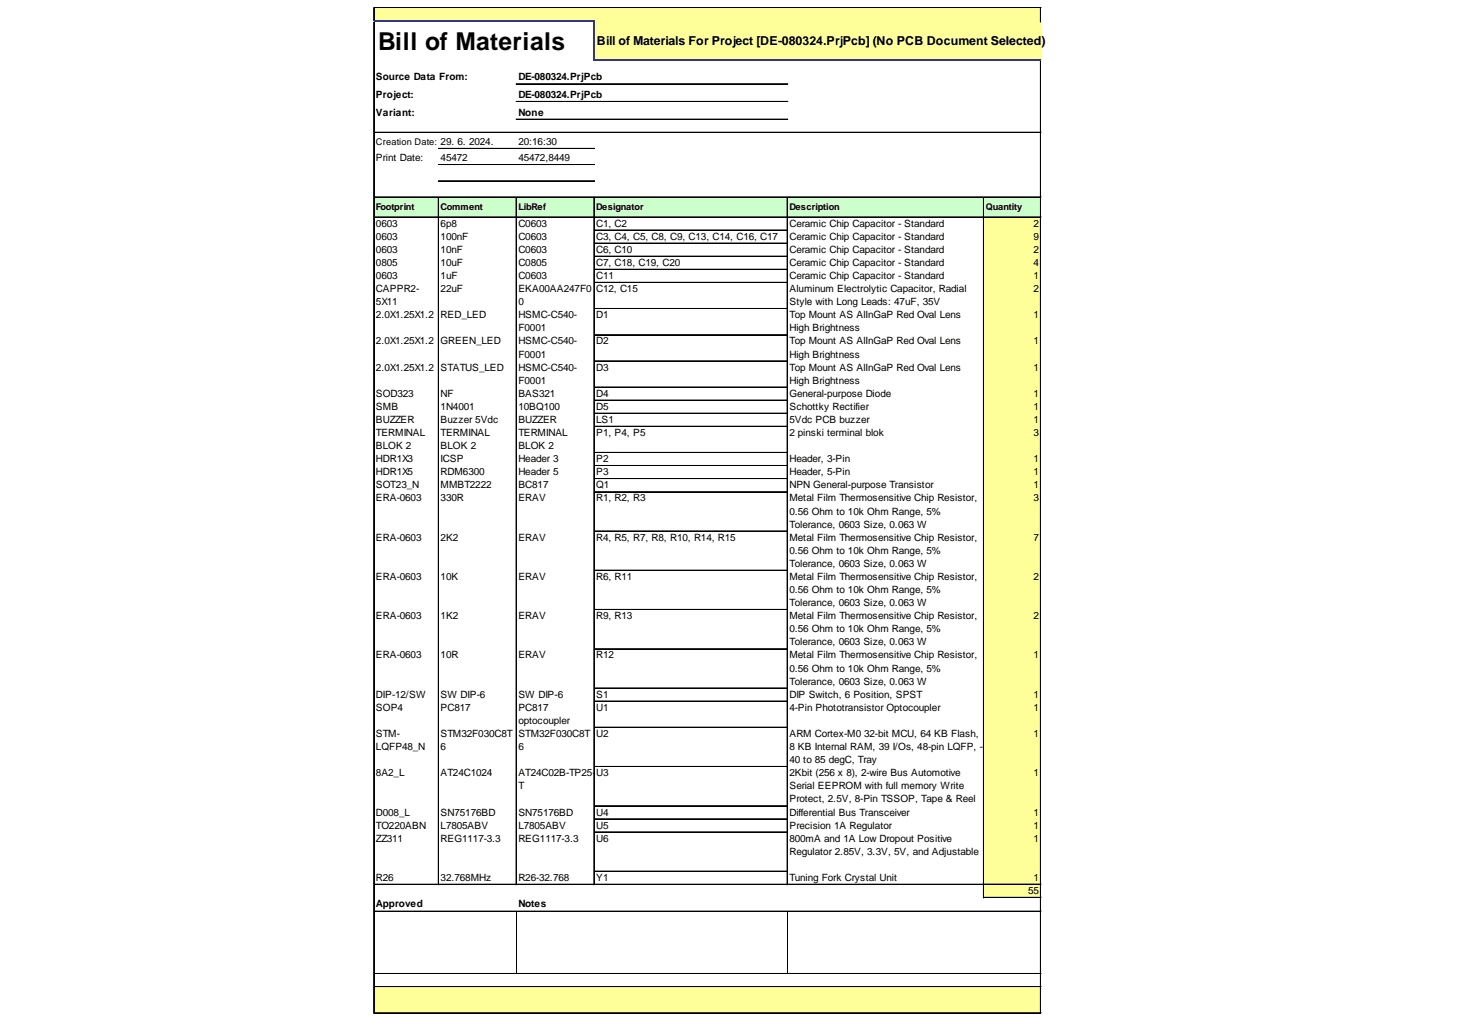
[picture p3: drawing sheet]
<svg xmlns="http://www.w3.org/2000/svg" width="297mm" height="210mm" viewBox="0 0 297 210" stroke-linecap="round" stroke-linejoin="round" font-family="sans-serif">
<defs><g id="words">
<text font-size="5" x="76.6" y="10.1">Bill of Materials</text>
<g font-size="2.5">
<text x="120.9" y="9.1">Bill of Materials For Project [DE-080324.PrjPcb] (No PCB Document Selected</text>
<text x="211" y="9.1">)</text>
</g>
<g font-size="2">
<text x="76.2" y="16.3">Source Data From:</text>
<text x="105" y="16.3">DE-080324.PrjPcb</text>
<text x="76.2" y="19.9">Project:</text>
<text x="76.2" y="23.5">Variant:</text>
<text x="105" y="19.9">DE-080324.PrjPcb</text>
<text x="105" y="23.5">None</text>
<text x="105" y="29.4">20:16:30</text>
<text x="76.2" y="32.7">Print Date:</text>
<text x="89.3" y="32.7">45472</text>
<text x="105" y="32.7">45472,8449</text>
<text x="76.2" y="45.9">0603</text>
<text x="89.3" y="45.9">6p8</text>
<text x="105" y="45.9">C0603</text>
<text x="120.8" y="45.9">C1, C2</text>
<text x="159.9" y="45.9">Ceramic Chip Capacitor - Standard</text>
<text x="209.4" y="45.9">2</text>
<text x="76.2" y="48.6">0603</text>
<text x="76.2" y="51.2">0603</text>
<text x="76.2" y="53.9">0805</text>
<text x="89.3" y="48.6">100nF</text>
<text x="89.3" y="51.2">10nF</text>
<text x="89.3" y="53.9">10uF</text>
<text x="105" y="48.6">C0603</text>
<text x="105" y="51.2">C0603</text>
<text x="105" y="53.9">C0805</text>
<text x="120.8" y="48.6">C3, C4, C5, C8, C9, C13, C14, C16, C17</text>
<text x="120.8" y="51.2">C6, C10</text>
<text x="120.8" y="53.9">C7, C18, C19, C20</text>
<text x="159.9" y="48.6">Ceramic Chip Capacitor - Standard</text>
<text x="159.9" y="51.2">Ceramic Chip Capacitor - Standard</text>
<text x="159.9" y="53.9">Ceramic Chip Capacitor - Standard</text>
<text x="209.4" y="48.6">9</text>
<text x="209.4" y="51.2">2</text>
<text x="209.4" y="53.9">4</text>
<text x="76.2" y="56.5">0603</text>
<text x="76.2" y="59.2">CAPPR2-</text>
<text x="89.3" y="56.5">1uF</text>
<text x="89.3" y="59.2">22uF</text>
<text x="105" y="56.5">C0603</text>
<text x="105" y="59.2">EKA00AA247F0</text>
<text x="120.8" y="56.5">C11</text>
<text x="120.8" y="59.2">C12, C15</text>
<text x="159.9" y="56.5">Ceramic Chip Capacitor - Standard</text>
<text x="159.9" y="59.2">Aluminum Electrolytic Capacitor, Radial</text>
<text x="209.4" y="56.5">1</text>
<text x="209.4" y="59.2">2</text>
<text x="76.2" y="61.8">5X11</text>
<text x="76.2" y="64.5">2.0X1.25X1.2</text>
<text x="89.3" y="64.5">RED_LED</text>
<text x="105" y="61.8">0</text>
<text x="105" y="64.5">HSMC-C540-</text>
<text x="120.8" y="64.5">D1</text>
<text x="159.9" y="61.8">Style with Long Leads: 47uF, 35V</text>
<text x="159.9" y="64.5">Top Mount AS AlInGaP Red Oval Lens</text>
<text x="209.4" y="64.5">1</text>
<text x="76.2" y="69.8">2.0X1.25X1.2</text>
<text x="89.3" y="69.8">GREEN_LED</text>
<text x="105" y="67.1">F0001</text>
<text x="105" y="69.8">HSMC-C540-</text>
<text x="120.8" y="69.8">D2</text>
<text x="159.9" y="67.1">High Brightness</text>
<text x="159.9" y="69.8">Top Mount AS AlInGaP Red Oval Lens</text>
<text x="209.4" y="69.8">1</text>
<text x="76.2" y="75.1">2.0X1.25X1.2</text>
<text x="89.3" y="75.1">STATUS_LED</text>
<text x="105" y="72.4">F0001</text>
<text x="105" y="75.1">HSMC-C540-</text>
<text x="105" y="77.7">F0001</text>
<text x="120.8" y="75.1">D3</text>
<text x="159.9" y="72.4">High Brightness</text>
<text x="159.9" y="75.1">Top Mount AS AlInGaP Red Oval Lens</text>
<text x="159.9" y="77.7">High Brightness</text>
<text x="209.4" y="75.1">1</text>
<text x="76.2" y="80.4">SOD323</text>
<text x="76.2" y="83">SMB</text>
<text x="89.3" y="80.4">NF</text>
<text x="89.3" y="83">1N4001</text>
<text x="105" y="80.4">BAS321</text>
<text x="105" y="83">10BQ100</text>
<text x="120.8" y="80.4">D4</text>
<text x="120.8" y="83">D5</text>
<text x="159.9" y="80.4">General-purpose Diode</text>
<text x="159.9" y="83">Schottky Rectifier</text>
<text x="209.4" y="80.4">1</text>
<text x="209.4" y="83">1</text>
<text x="76.2" y="85.7">BUZZER</text>
<text x="76.2" y="88.3">TERMINAL</text>
<text x="89.3" y="85.7">Buzzer 5Vdc</text>
<text x="89.3" y="88.3">TERMINAL</text>
<text x="105" y="85.7">BUZZER</text>
<text x="105" y="88.3">TERMINAL</text>
<text x="120.8" y="85.7">LS1</text>
<text x="120.8" y="88.3">P1, P4, P5</text>
<text x="159.9" y="85.7">5Vdc PCB buzzer</text>
<text x="159.9" y="88.3">2 pinski terminal blok</text>
<text x="209.4" y="85.7">1</text>
<text x="209.4" y="88.3">3</text>
<text x="76.2" y="91">BLOK 2</text>
<text x="76.2" y="93.6">HDR1X3</text>
<text x="89.3" y="91">BLOK 2</text>
<text x="89.3" y="93.6">ICSP</text>
<text x="105" y="91">BLOK 2</text>
<text x="105" y="93.6">Header 3</text>
<text x="120.8" y="93.6">P2</text>
<text x="159.9" y="93.6">Header, 3-Pin</text>
<text x="209.4" y="93.6">1</text>
<text x="76.2" y="96.3">HDR1X5</text>
<text x="76.2" y="99">SOT23_N</text>
<text x="76.2" y="101.6">ERA-0603</text>
<text x="89.3" y="96.3">RDM6300</text>
<text x="89.3" y="99">MMBT2222</text>
<text x="89.3" y="101.6">330R</text>
<text x="105" y="96.3">Header 5</text>
<text x="105" y="99">BC817</text>
<text x="105" y="101.6">ERAV</text>
<text x="120.8" y="96.3">P3</text>
<text x="120.8" y="99">Q1</text>
<text x="120.8" y="101.6">R1, R2, R3</text>
<text x="159.9" y="96.3">Header, 5-Pin</text>
<text x="159.9" y="99">NPN General-purpose Transistor</text>
<text x="159.9" y="101.6">Metal Film Thermosensitive Chip Resistor,</text>
<text x="209.4" y="96.3">1</text>
<text x="209.4" y="99">1</text>
<text x="209.4" y="101.6">3</text>
<text x="159.9" y="104.3">0.56 Ohm to 10k Ohm Range, 5%</text>
<text x="159.9" y="106.9">Tolerance, 0603 Size, 0.063 W</text>
<text x="76.2" y="109.6">ERA-0603</text>
<text x="89.3" y="109.6">2K2</text>
<text x="105" y="109.6">ERAV</text>
<text x="120.8" y="109.6">R4, R5, R7, R8, R10, R14, R15</text>
<text x="159.9" y="109.6">Metal Film Thermosensitive Chip Resistor,</text>
<text x="159.9" y="112.2">0.56 Ohm to 10k Ohm Range, 5%</text>
<text x="209.4" y="109.6">7</text>
<text x="76.2" y="117.5">ERA-0603</text>
<text x="89.3" y="117.5">10K</text>
<text x="105" y="117.5">ERAV</text>
<text x="120.8" y="117.5">R6, R11</text>
<text x="159.9" y="114.9">Tolerance, 0603 Size, 0.063 W</text>
<text x="159.9" y="117.5">Metal Film Thermosensitive Chip Resistor,</text>
<text x="209.4" y="117.5">2</text>
<text x="76.2" y="125.5">ERA-0603</text>
<text x="89.3" y="125.5">1K2</text>
<text x="105" y="125.5">ERAV</text>
<text x="120.8" y="125.5">R9, R13</text>
<text x="159.9" y="120.2">0.56 Ohm to 10k Ohm Range, 5%</text>
<text x="159.9" y="122.8">Tolerance, 0603 Size, 0.063 W</text>
<text x="159.9" y="125.5">Metal Film Thermosensitive Chip Resistor,</text>
<text x="209.4" y="125.5">2</text>
<text x="159.9" y="128.1">0.56 Ohm to 10k Ohm Range, 5%</text>
<text x="159.9" y="130.8">Tolerance, 0603 Size, 0.063 W</text>
<text x="76.2" y="133.4">ERA-0603</text>
<text x="89.3" y="133.4">10R</text>
<text x="105" y="133.4">ERAV</text>
<text x="120.8" y="133.4">R12</text>
<text x="159.9" y="133.4">Metal Film Thermosensitive Chip Resistor,</text>
<text x="159.9" y="136.1">0.56 Ohm to 10k Ohm Range, 5%</text>
<text x="209.4" y="133.4">1</text>
<text x="76.2" y="141.4">DIP-12/SW</text>
<text x="89.3" y="141.4">SW DIP-6</text>
<text x="105" y="141.4">SW DIP-6</text>
<text x="120.8" y="141.4">S1</text>
<text x="159.9" y="138.7">Tolerance, 0603 Size, 0.063 W</text>
<text x="159.9" y="141.4">DIP Switch, 6 Position, SPST</text>
<text x="209.4" y="141.4">1</text>
<text x="76.2" y="144">SOP4</text>
<text x="76.2" y="149.3">STM-</text>
<text x="89.3" y="144">PC817</text>
<text x="89.3" y="149.3">STM32F030C8T</text>
<text x="105" y="144">PC817</text>
<text x="105" y="146.7">optocoupler</text>
<text x="105" y="149.3">STM32F030C8T</text>
<text x="120.8" y="144">U1</text>
<text x="120.8" y="149.3">U2</text>
<text x="159.9" y="144">4-Pin Phototransistor Optocoupler</text>
<text x="159.9" y="149.3">ARM Cortex-M0</text>
<text x="175.1" y="149.3">32-bit MCU, 64 KB Flash,</text>
<text x="209.4" y="144">1</text>
<text x="209.4" y="149.3">1</text>
<text x="76.2" y="152">LQFP48_N</text>
<text x="89.3" y="152">6</text>
<text x="105" y="152">6</text>
<text x="159.9" y="152">8 KB Internal RAM, 39 I/Os, 48-pin LQFP, -</text>
<text x="159.9" y="154.6">40 to 85 degC, Tray</text>
<text x="76.2" y="157.3">8A2_L</text>
<text x="89.3" y="157.3">AT24C1024</text>
<text x="105" y="157.3">AT24C02B-TP25-</text>
<text x="105" y="159.9">T</text>
<text x="120.8" y="157.3">U3</text>
<text x="159.9" y="157.3">2Kbit (256 x 8), 2-wire Bus Automotive</text>
<text x="159.9" y="159.9">Serial EEPROM with full memory Write</text>
<text x="209.4" y="157.3">1</text>
<text x="76.2" y="165.2">D008_L</text>
<text x="76.2" y="167.9">TO220ABN</text>
<text x="89.3" y="165.2">SN75176BD</text>
<text x="89.3" y="167.9">L7805ABV</text>
<text x="105" y="165.2">SN75176BD</text>
<text x="105" y="167.9">L7805ABV</text>
<text x="120.8" y="165.2">U4</text>
<text x="120.8" y="167.9">U5</text>
<text x="159.9" y="162.6">Protect, 2.5V, 8-Pin TSSOP, Tape &amp; Reel</text>
<text x="159.9" y="165.2">Differential Bus Transceiver</text>
<text x="159.9" y="167.9">Precision 1A Regulator</text>
<text x="209.4" y="165.2">1</text>
<text x="209.4" y="167.9">1</text>
<text x="76.2" y="170.5">ZZ311</text>
<text x="89.3" y="170.5">REG1117-3.3</text>
<text x="105" y="170.5">REG1117-3.3</text>
<text x="120.8" y="170.5">U6</text>
<text x="159.9" y="170.5">800mA and 1A Low Dropout Positive</text>
<text x="159.9" y="173.2">Regulator 2.85V, 3.3V, 5V, and Adjustable</text>
<text x="209.4" y="170.5">1</text>
<text x="76.2" y="178.5">R26</text>
<text x="89.3" y="178.5">32.768MHz</text>
<text x="105" y="178.5">R26-32.768</text>
<text x="120.8" y="178.5">Y1</text>
<text x="159.9" y="178.5">Tuning Fork Crystal Unit</text>
<text x="209.4" y="178.5">1</text>
<text x="76.2" y="183.8">Approved</text>
<text x="105" y="183.8">Notes</text>
<text x="208.3" y="181.1">55</text>
</g>
<g font-size="1.9">
<text x="76.2" y="29.4">Creation Date: 29. 6. 2024.</text>
<text x="76.2" y="42.5">Footprint</text>
<text x="89.3" y="42.5">Comment</text>
<text x="105" y="42.5">LibRef</text>
<text x="120.8" y="42.5">Designator</text>
<text x="159.9" y="42.5">Description</text>
<text x="199.7" y="42.5">Quantity</text>
</g>
</g></defs>
<g fill="#ff9">
<path d="M75.8 1.6h135.2v2.9h-135.2z"/>
<path d="M120.3 4.3h90.7v8h-90.7z"/>
</g>
<path d="M75.8 39.9h135.2v4.2h-135.2z" fill="#cfc"/>
<g fill="#ff9">
<path d="M199.3 43.9h11.7v2.8h-11.7z"/>
<path d="M199.3 46.6h11.7v2.8h-11.7z"/>
<path d="M199.3 49.2h11.7v2.8h-11.7z"/>
<path d="M199.3 51.9h11.7v2.8h-11.7z"/>
<path d="M199.3 54.5h11.7v2.9h-11.7z"/>
<path d="M199.3 57.2h11.7v5.5h-11.7z"/>
<path d="M199.3 62.5h11.7v5.5h-11.7z"/>
<path d="M199.3 67.8h11.7v5.5h-11.7z"/>
<path d="M199.3 73.1h11.7v5.5h-11.7z"/>
<path d="M199.3 78.4h11.7v2.8h-11.7z"/>
<path d="M199.3 81.1h11.7v2.8h-11.7z"/>
<path d="M199.3 83.7h11.7v2.8h-11.7z"/>
<path d="M199.3 86.4h11.7v5.4h-11.7z"/>
<path d="M199.3 91.7h11.7v2.8h-11.7z"/>
<path d="M199.3 94.3h11.7v2.8h-11.7z"/>
<path d="M199.3 97h11.7v2.8h-11.7z"/>
<path d="M199.3 99.6h11.7v8.1h-11.7z"/>
<path d="M199.3 107.6h11.7v8.1h-11.7z"/>
<path d="M199.3 115.5h11.7v8.1h-11.7z"/>
<path d="M199.3 123.5h11.7v8.1h-11.7z"/>
<path d="M199.3 131.4h11.7v8.1h-11.7z"/>
<path d="M199.3 139.4h11.7v42.6h-11.7z"/>
<path d="M75.8 199.9h135.2v5.4h-135.2z"/>
</g>
<g fill="none" stroke="#000" stroke-width=".2">
<path d="M75.7 1.5v2.7M75.7 4.5v200.8M75.8 1.5v2.7M75.8 4.5v200.8M75.9 1.5h135.1M75.9 1.6h135.1M104.6 17h55M210.8 1.7v2.8M210.8 12.3v193M210.9 1.7v2.8M210.9 12.3v193M75.9 26.8h135.1"/>
<path d="M75.9 26.9h135.1M75.9 39.9h135.1M75.9 40h135.1M88.8 30.1h31.7M88.8 33.3h31.7M88.8 33.4h31.7M88.8 36.6h31.7M88.8 36.7h31.7M104.6 20.5h55M104.6 20.6h55M104.6 24.1h55M104.6 24.2h55"/>
<path d="M75.9 43.9h135.1M75.9 44h135.1M88.8 40v139.3M88.9 40v139.3M104.6 40v139.3M120.3 40v139.3M120.4 40v139.3M120.5 46.6h39M120.5 46.7h39M120.5 49.2h39M120.5 49.3h39M120.5 51.9h39"/>
<path d="M120.5 52h39M120.5 54.5h39M120.5 54.6h39M120.5 57.2h39M120.5 57.3h39M159.5 40v139.3M159.6 40v139.3M199.3 40v142M120.5 62.5h39M120.5 62.6h39M120.5 67.8h39M120.5 67.9h39"/>
<path d="M120.5 73.1h39M120.5 73.2h39M120.5 78.4h39M120.5 78.5h39M120.5 81.1h39M120.5 83.7h39M120.5 83.8h39M120.5 86.4h39M120.5 91.7h39M120.5 94.3h39M120.5 94.4h39M120.5 97h39"/>
<path d="M120.5 99.6h39M120.5 99.7h39M120.5 107.6h39M120.5 115.5h39M120.5 115.6h39M120.5 123.5h39M120.5 131.4h39M120.5 131.5h39M120.5 139.4h39M120.5 139.5h39M120.5 142h39M120.5 142.1h39"/>
<path d="M120.5 147.3h39M120.5 147.4h39M120.5 155.3h39M120.5 155.4h39M75.9 179.1h135.1M75.9 179.2h135.1M120.5 163.2h39M120.5 163.3h39M120.5 165.9h39M120.5 166h39M120.5 168.5h39M120.5 168.6h39"/>
<path d="M120.5 176.5h39M120.5 176.6h39M75.9 184.6h135.1M75.9 184.7h135.1M75.9 197.2h135.1M75.9 197.3h135.1M75.9 199.9h135.1M75.9 200h135.1M104.6 184.8v12.4M159.6 184.8v12.4M199.4 181.8h11.6M199.4 181.9h11.6"/>
<path d="M75.9 205.2h135.1M75.9 205.3h135.1"/>
</g>
<path d="M75.7 4.3h44.8M120.3 4.5v7.8M120.5 12.1h90.5" fill="none" stroke="#339" stroke-width=".31"/>
<use href="#words"/>
</svg>
